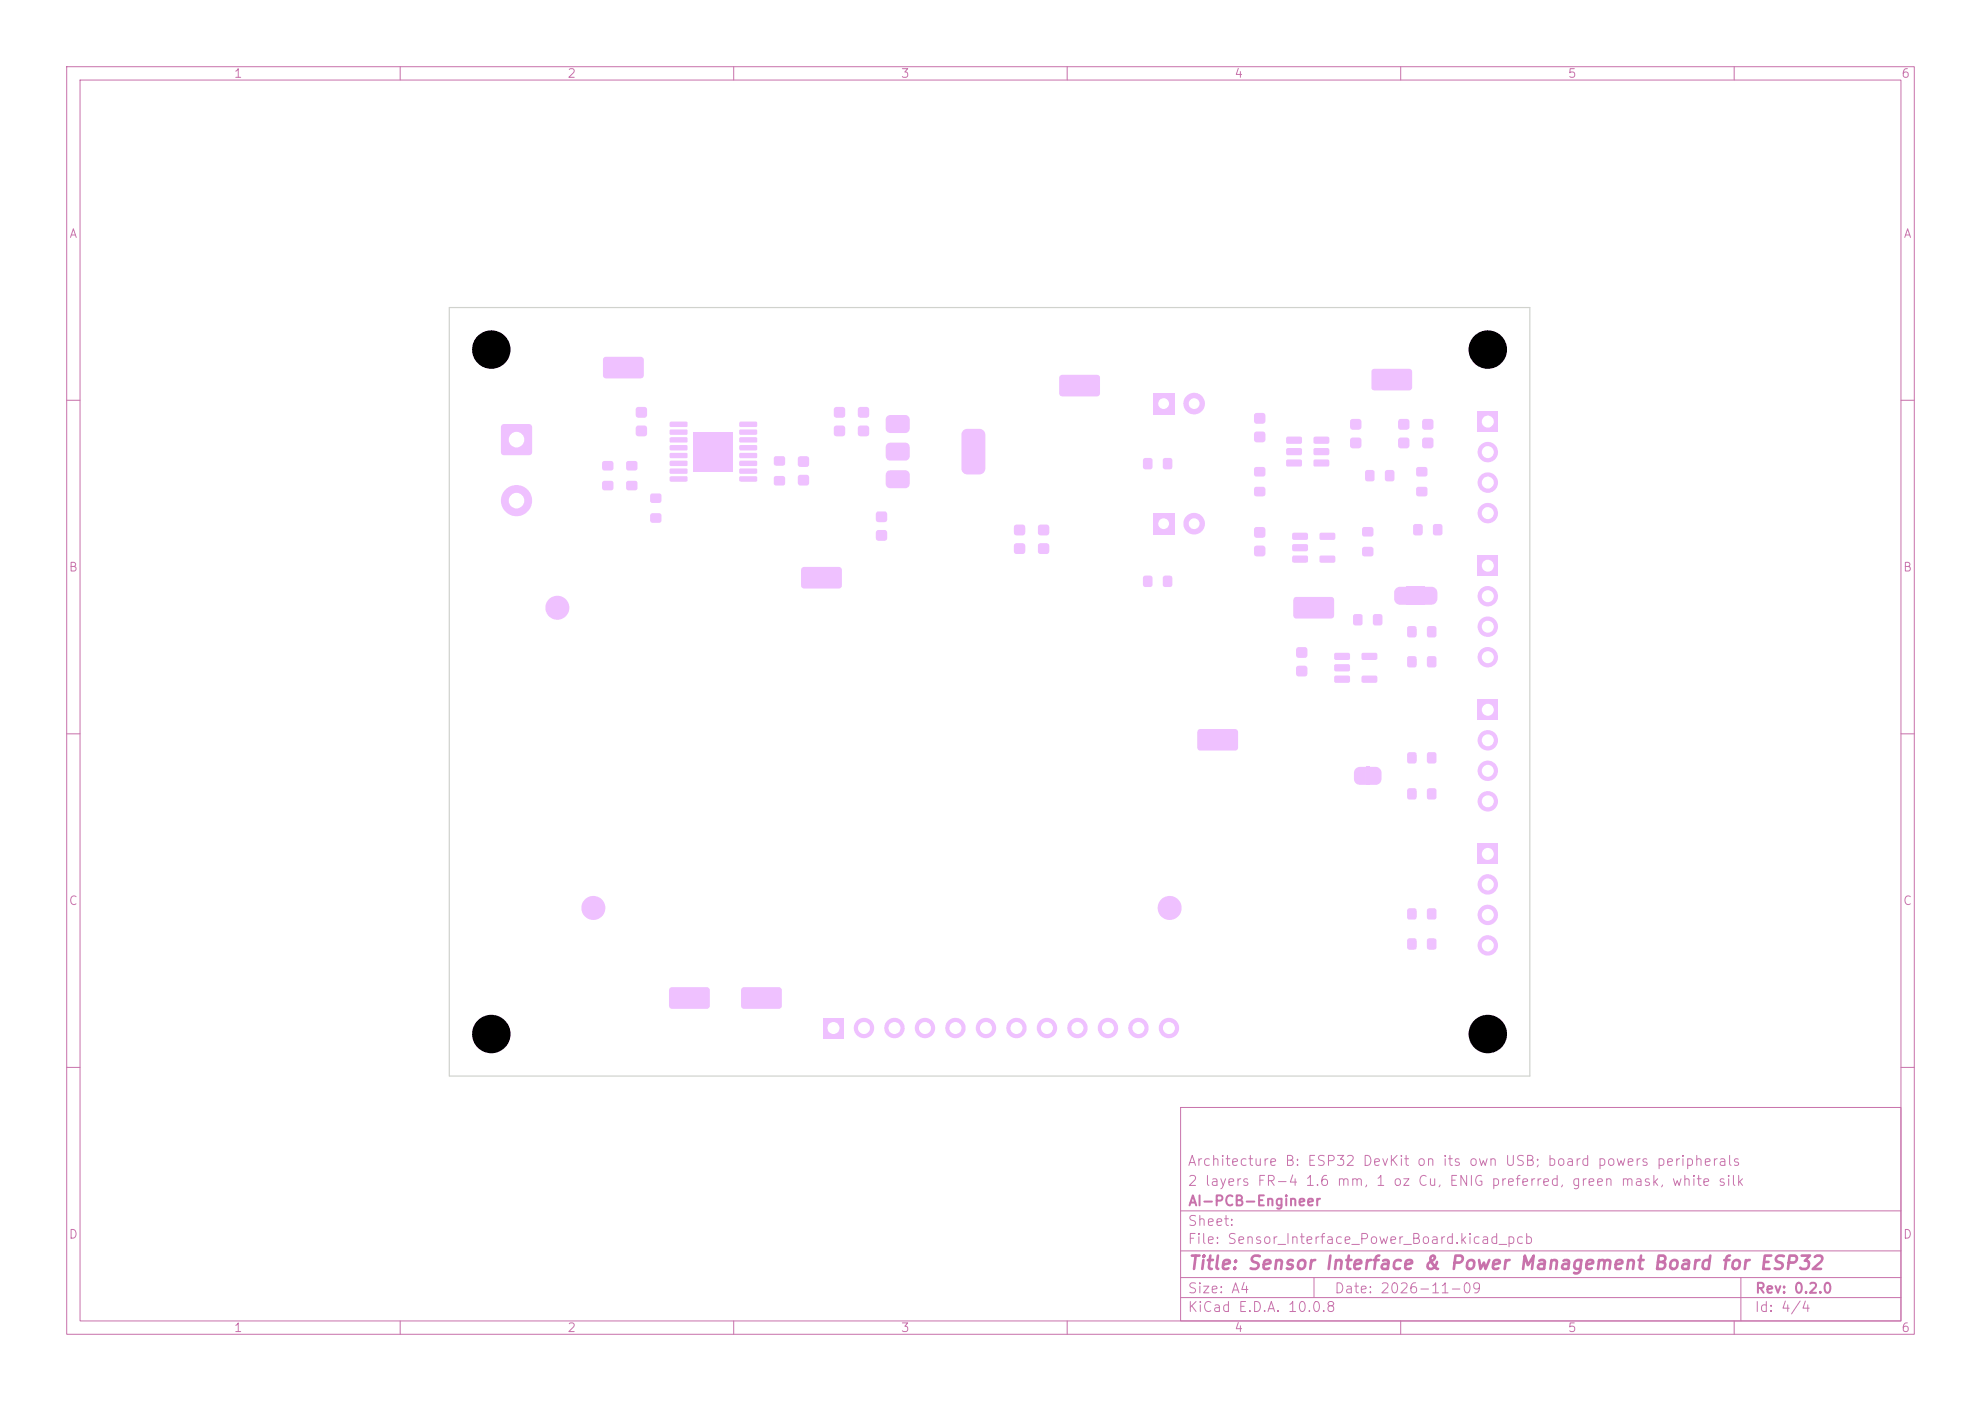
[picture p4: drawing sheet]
<svg xmlns="http://www.w3.org/2000/svg" width="297mm" height="210mm" viewBox="0 0 297 210" stroke-linecap="round" stroke-linejoin="round" font-family="sans-serif">
<defs><g id="words">
<text font-size="2" fill="#c872ab" x="178" y="190.8">Title: Sensor Interface &amp; Power Management Board for ESP32</text>
<g font-size="1.5" fill="#c872ab">
<text x="178" y="178.1">2 layers FR-4 1.6 mm, 1 oz Cu, ENIG preferred, green mask, white silk</text>
<text x="178" y="175.1">Architecture B: ESP32 DevKit on its own USB; board powers peripherals</text>
<text x="178" y="184.1">Sheet:</text>
<text x="178" y="181.1">AI-PCB-Engineer</text>
<text x="178" y="186.8">File: Sensor_Interface_Power_Board.kicad_pcb</text>
<text x="178" y="197">KiCad E.D.A. 10.0.8</text>
<text x="178" y="194.2">Size: A4</text>
<text x="200" y="194.2">Date: 2026-11-09</text>
<text x="263" y="197">Id: 4/4</text>
<text x="263" y="194.2">Rev: 0.2.0</text>
</g>
<g font-size="1.3" fill="#c872ab">
<text x="35" y="12">1</text>
<text x="85" y="12">2</text>
<text x="135" y="12">3</text>
<text x="185" y="12">4</text>
<text x="235" y="12">5</text>
<text x="285" y="12">6</text>
<text x="10.3" y="36">A</text>
<text x="285.3" y="36">A</text>
<text x="10.2" y="86">B</text>
<text x="285.2" y="86">B</text>
<text x="10.2" y="136">C</text>
<text x="285.2" y="136">C</text>
<text x="10.2" y="186">D</text>
<text x="285.2" y="186">D</text>
<text x="35" y="200">1</text>
<text x="85" y="200">2</text>
<text x="135" y="200">3</text>
<text x="185" y="200">4</text>
<text x="235" y="200">5</text>
<text x="285" y="200">6</text>
</g>
</g></defs>
<g fill="none" stroke="#c872ab" stroke-width=".15">
<path d="M10 10h277v190h-277zM12 12h273v186h-273zM60 10v2M110 10v2M160 10v2M210 10v2M260 10v2M10 60h2M285 60h2M10 110h2M285 110h2M10 160h2"/>
<path d="M177 166h108v32h-108zM285 160h2M60 198v2M110 198v2M160 198v2M177 194.5h108M177 191.5h108M177 187.5h108M177 181.5h108M197 191.5v3M210 198v2M260 198v2"/>
<path d="M261 191.5v6.5"/>
</g>
<g fill="#efc1ff">
<path d="M210.9 88h2.7v2.7h-2.7z"/>
<path d="M204.8 115h.5v2.7h-.5z"/>
<path d="M214 98.5l.3-.2h.7l.3 .2 .1 .2v1l-.1 .2-.3 .2h-.7l-.3-.2-.1-.2v-1z"/>
<path d="M211.1 98.5l.2-.2h.7l.3 .2 .1 .2v1l-.1 .2-.3 .2h-.7l-.2-.2-.1-.2v-1z"/>
<path d="M188.1 62l.3-.1h.9a.4 .4 0 0 1 .4 .4v.8a.4 .4 0 0 1-.4 .4h-.9a.4 .4 0 0 1-.4-.4v-.8z"/>
<path d="M188.1 64.8l.3-.1h.9a.4 .4 0 0 1 .4 .4v.8a.4 .4 0 0 1-.4 .4h-.9a.4 .4 0 0 1-.4-.4v-.8z"/>
<path d="M193.8 79.9h2.1l.2 .2v.7l-.3 .1h-1.9l-.2-.2z"/>
<path d="M193.8 81.6h2.1l.2 .2v.7l-.3 .1h-1.9l-.2-.2z"/>
<path d="M193.8 83.3h2.1l.2 .2v.7l-.3 .2-1.9-.1-.2-.2z"/>
<path d="M197.9 83.3h2.1l.2 .2v.7l-.3 .2-1.9-.1-.2-.2z"/>
<path d="M197.9 79.9h2.1l.2 .2v.7l-.3 .1h-1.9l-.2-.2z"/>
<path d="M133.1 62.3l.4-.1h2.2a.67 .67 0 0 1 .7 .7v1.3a.67 .67 0 0 1-.7 .7h-2.2a.67 .67 0 0 1-.7-.7v-1.5z"/>
<path d="M133.1 66.5l.4-.1h2.2a.67 .67 0 0 1 .7 .6v1.4a.67 .67 0 0 1-.7 .7h-2.2a.68 .68 0 0 1-.7-.7v-1.6z"/>
<path d="M144.4 64.5l.4-.2h2a.9 .9 0 0 1 .9 .9v5a.9 .9 0 0 1-.9 .9h-1.8a.9 .9 0 0 1-.9-.9v-5z"/>
<path d="M132.9 70.8l.6-.3h2.2a.67 .67 0 0 1 .7 .7v1.3a.67 .67 0 0 1-.7 .7h-2.2a.67 .67 0 0 1-.7-.7v-1.3z"/>
<path d="M205.7 55.4l.4-.1h5.2a.45 .45 0 0 1 .4 .4v2.4a.45 .45 0 0 1-.4 .4h-5.2a.45 .45 0 0 1-.5-.4v-2.4z"/>
<path d="M123.4 152.6h3.1v3h-3.1z"/>
<path d="M120.2 85.1l.4-.1h5.2a.45 .45 0 0 1 .4 .4v2.4a.45 .45 0 0 1-.4 .4h-5.2a.45 .45 0 0 1-.5-.4v-2.4z"/>
<path d="M194.4 97.1l.3-.1h.9a.4 .4 0 0 1 .4 .4v.8a.4 .4 0 0 1-.4 .4h-.9a.4 .4 0 0 1-.4-.4v-.8z"/>
<path d="M194.4 99.9l.3-.1h.9a.41 .41 0 0 1 .4 .4v.8a.41 .41 0 0 1-.4 .4h-.9a.41 .41 0 0 1-.4-.4v-.8z"/>
<path d="M171.5 68.8l.2-.2h.7l.3 .2 .1 .2v1l-.1 .2-.3 .2h-.7l-.2-.2-.1-.2v-1z"/>
<path d="M174.4 68.8l.3-.2h.7l.3 .2 .1 .2v1l-.1 .2-.3 .2h-.7l-.3-.2-.1-.2v-1z"/>
<path d="M221.5 83.3h3.1v3h-3.1z"/>
<path d="M188.1 79.1l.3-.1h.9a.41 .41 0 0 1 .4 .4v.8a.41 .41 0 0 1-.4 .4h-.9a.41 .41 0 0 1-.4-.4v-.8z"/>
<path d="M188.1 81.9l.3-.1h.9a.41 .41 0 0 1 .4 .4v.8a.41 .41 0 0 1-.4 .4h-.9a.41 .41 0 0 1-.4-.4v-.8z"/>
<path d="M209.2 88.3l.6-.3h1.1v2.7l-1.1-.1a.88 .88 0 0 1-.8-.8v-1.1z"/>
<path d="M211.4 88h1.8v2.7h-1.8z"/>
<path d="M213.6 88h1.1a.9 .9 0 0 1 .8 .9v1a.9 .9 0 0 1-.9 .8h-1z"/>
<path d="M211.1 112.9l.2-.2h.7l.3 .2 .1 .2v1l-.1 .2-.3 .2h-.7l-.2-.2-.1-.2v-1z"/>
<path d="M214 112.9l.3-.2h.7l.3 .2 .1 .2v1l-.1 .2-.3 .2h-.7l-.3-.2-.1-.2v-1z"/>
<path d="M213.3 62.9l.3-.1h.9a.4 .4 0 0 1 .4 .4v.8a.4 .4 0 0 1-.4 .4h-.9a.41 .41 0 0 1-.4-.4v-.8z"/>
<path d="M213.3 65.7l.3-.1h.9a.4 .4 0 0 1 .4 .4v.8a.4 .4 0 0 1-.4 .4h-.9a.41 .41 0 0 1-.4-.4v-.8z"/>
<path d="M221.5 61.7h3.1v3h-3.1z"/>
<path d="M204.3 79.1l.3-.1h1l.2 .1 .1 .3v.7l-.1 .2-.2 .1h-1l-.3-.1-.1-.2v-.7z"/>
<path d="M204.3 82.1l.3-.1h1l.2 .1 .1 .2v.7l-.1 .3-.2 .1h-1l-.3-.1-.1-.3v-.7z"/>
<path d="M188.1 70.1l.3-.1h1l.2 .1 .1 .3v.7l-.1 .2-.2 .1h-1l-.3-.1-.1-.2v-.7z"/>
<path d="M188.1 73.1l.3-.1h1l.2 .1 .1 .2v.7l-.1 .3-.2 .1h-1l-.3-.1-.1-.3v-.7z"/>
<path d="M158.9 56.3l.4-.1h5.2a.45 .45 0 0 1 .4 .4v2.4a.45 .45 0 0 1-.4 .4h-5.2a.45 .45 0 0 1-.5-.4v-2.4z"/>
<path d="M100.4 148.1l.4-.1h5.2a.45 .45 0 0 1 .4 .4v2.4a.45 .45 0 0 1-.4 .4h-5.2a.45 .45 0 0 1-.5-.4v-2.4z"/>
<path d="M94 69.2l.2-.1h1l.3 .1 .1 .3v.7l-.1 .2-.3 .1h-1l-.2-.1-.1-.2v-.7z"/>
<path d="M94 72.2l.2-.1h1l.3 .1 .1 .2v.7l-.1 .3-.3 .1h-1l-.2-.1-.1-.3v-.7z"/>
<path d="M214.9 78.7l.3-.2h.7l.3 .2 .1 .2v1l-.1 .2-.3 .2h-.7l-.3-.2-.1-.2v-1z"/>
<path d="M212 78.7l.2-.2h.7l.3 .2 .1 .2v1l-.1 .2-.3 .2h-.7l-.2-.2-.1-.2v-1z"/>
<path d="M125.1 61.1l.3-.1h.9a.4 .4 0 0 1 .4 .4v.8a.4 .4 0 0 1-.4 .4h-.9a.4 .4 0 0 1-.4-.4v-.8z"/>
<path d="M125.1 63.9l.3-.1h.9a.4 .4 0 0 1 .4 .4v.8a.4 .4 0 0 1-.4 .4h-.9a.4 .4 0 0 1-.4-.4v-.8z"/>
<path d="M203.2 115.3l.6-.3h1v2.7l-1-.1a.88 .88 0 0 1-.8-.8v-1.1z"/>
<path d="M205.3 115h1a.88 .88 0 0 1 .8 .9v1a.88 .88 0 0 1-.9 .7l-.9 .1z"/>
<path d="M194 89.6l.4-.1h5.2a.45 .45 0 0 1 .4 .4v2.4a.45 .45 0 0 1-.4 .4h-5.2a.45 .45 0 0 1-.5-.4v-2.4z"/>
<path d="M204.8 70.6l.2-.2h.7l.3 .2 .1 .2v1l-.1 .2-.3 .2h-.7l-.2-.2-.1-.2v-1z"/>
<path d="M207.7 70.6l.3-.2h.7l.3 .2 .1 .2v1l-.1 .2-.3 .2h-.7l-.3-.2-.1-.2v-1z"/>
<path d="M128.7 61.1l.3-.1h.9a.41 .41 0 0 1 .4 .4v.8a.41 .41 0 0 1-.4 .4h-.9a.41 .41 0 0 1-.4-.4v-.8z"/>
<path d="M128.7 63.9l.3-.1h.9a.41 .41 0 0 1 .4 .4v.8a.41 .41 0 0 1-.4 .4h-.9a.41 .41 0 0 1-.4-.4v-.8z"/>
<path d="M200.1 97.9h2.1l.2 .2v.7l-.3 .1h-1.9l-.2-.2z"/>
<path d="M200.1 99.6h2.1l.2 .2v.7l-.3 .1h-1.9l-.2-.2z"/>
<path d="M200.1 101.3h2.1l.2 .2v.7l-.3 .2-1.9-.1-.2-.2z"/>
<path d="M204.2 101.3h2.1l.2 .2v.7l-.3 .2-1.9-.1-.2-.2z"/>
<path d="M204.2 97.9h2.1l.2 .2v.7l-.3 .1h-1.9l-.2-.2z"/>
<path d="M211.1 118.3l.2-.2h.7l.3 .2 .1 .2v1l-.1 .2-.3 .2h-.7l-.2-.2-.1-.2v-1z"/>
<path d="M214 118.3l.3-.2h.7l.3 .2 .1 .2v1l-.1 .2-.3 .2h-.7l-.3-.2-.1-.2v-1z"/>
<path d="M192.9 65.5h2.1l.2 .2v.7l-.3 .1h-1.9l-.2-.2z"/>
<path d="M192.9 67.2h2.1l.2 .2v.7l-.3 .1h-1.9l-.2-.2z"/>
<path d="M192.9 68.9h2.1l.2 .2v.7l-.3 .2-1.9-.1-.2-.2z"/>
<path d="M197 68.9h2.1l.2 .2v.7l-.3 .2-1.9-.1-.2-.2z"/>
<path d="M197 67.2h2.1l.2 .2v.7l-.3 .1h-1.9l-.2-.2z"/>
<path d="M197 65.5h2.1l.2 .2v.7l-.3 .1h-1.9l-.2-.2z"/>
<path d="M152.1 78.8l.3-.2h.9a.4 .4 0 0 1 .4 .4v.9a.4 .4 0 0 1-.4 .4h-.9a.4 .4 0 0 1-.4-.4v-.9z"/>
<path d="M152.1 81.5l.3-.1h.9a.4 .4 0 0 1 .4 .4v.8a.4 .4 0 0 1-.4 .4h-.9a.4 .4 0 0 1-.4-.4v-.8z"/>
<path d="M116.1 68.5l.3-.1h1l.2 .1 .1 .2v.8l-.1 .2-.2 .1h-1l-.3-.1-.1-.2v-.8z"/>
<path d="M116.1 71.5l.3-.2h1l.2 .2 .1 .2v.7l-.1 .3-.2 .1h-1l-.3-.1-.1-.3v-.7z"/>
<path d="M179.6 109.4l.4-.1h5.2a.45 .45 0 0 1 .4 .4v2.4a.45 .45 0 0 1-.4 .4h-5.2a.45 .45 0 0 1-.5-.4v-2.4z"/>
<path d="M171.5 86.4l.2-.1h.7l.3 .1 .1 .2v1l-.1 .3-.3 .1h-.7l-.2-.1-.1-.3v-1z"/>
<path d="M174.4 86.4l.3-.1h.7l.3 .1 .1 .2v1l-.1 .3-.3 .1h-.7l-.3-.1-.1-.3v-1z"/>
<path d="M119.7 68.5l.3-.1h.9a.4 .4 0 0 1 .4 .4v.8a.4 .4 0 0 1-.4 .4h-.9a.4 .4 0 0 1-.4-.4v-.8z"/>
<path d="M119.7 71.3l.3-.1h.9a.4 .4 0 0 1 .4 .4v.8a.4 .4 0 0 1-.4 .4h-.9a.4 .4 0 0 1-.4-.4v-.8z"/>
<path d="M211.1 94l.2-.2h.7l.3 .2 .1 .2v1l-.1 .2-.3 .2h-.7l-.2-.2-.1-.2v-1z"/>
<path d="M214 94l.3-.2h.7l.3 .2 .1 .2v1l-.1 .2-.3 .2h-.7l-.3-.2-.1-.2v-1z"/>
<path d="M97.6 74.1l.2-.1h1l.3 .1 .1 .2v.7l-.1 .3-.3 .1h-1l-.2-.1-.1-.3v-.7z"/>
<path d="M97.6 77l.2-.1h1l.3 .1 .1 .3v.7l-.1 .3-.3 .1h-1l-.2-.1-.1-.3v-.7z"/>
<path d="M75.2 63.7l.4-.1h3.7a.45 .45 0 0 1 .5 .4v3.8a.45 .45 0 0 1-.5 .4h-3.7a.45 .45 0 0 1-.5-.4v-3.8z"/>
<path d="M221.5 104.9h3.1v3h-3.1z"/>
<path d="M111.2 148.1l.4-.1h5.2a.45 .45 0 0 1 .4 .4v2.4a.45 .45 0 0 1-.4 .4h-5.2a.45 .45 0 0 1-.5-.4v-2.4z"/>
<path d="M202.5 62.9l.3-.1h.9a.4 .4 0 0 1 .4 .4v.8a.4 .4 0 0 1-.4 .4h-.9a.41 .41 0 0 1-.4-.4v-.8z"/>
<path d="M202.5 65.7l.3-.1h.9a.4 .4 0 0 1 .4 .4v.8a.4 .4 0 0 1-.4 .4h-.9a.41 .41 0 0 1-.4-.4v-.8z"/>
<path d="M209.7 62.9l.3-.1h.9a.41 .41 0 0 1 .4 .4v.8a.41 .41 0 0 1-.4 .4h-.9a.41 .41 0 0 1-.4-.4v-.8z"/>
<path d="M209.7 65.7l.3-.1h.9a.41 .41 0 0 1 .4 .4v.8a.41 .41 0 0 1-.4 .4h-.9a.41 .41 0 0 1-.4-.4v-.8z"/>
<path d="M212.4 70.1l.3-.1h1l.2 .1 .1 .3v.7l-.1 .2-.2 .1h-1l-.3-.1-.1-.2v-.7z"/>
<path d="M212.4 73.1l.3-.1h1l.2 .1 .1 .2v.7l-.1 .3-.2 .1h-1l-.3-.1-.1-.3v-.7z"/>
<path d="M172.8 76.9h3.3v3.2h-3.3z"/>
<path d="M172.8 58.9h3.3v3.2h-3.3z"/>
<path d="M221.5 126.5h3.1v3h-3.1z"/>
<path d="M203 92.2l.2-.2h.7l.3 .2 .1 .2v1l-.1 .2-.3 .2h-.7l-.2-.2-.1-.2v-1z"/>
<path d="M205.9 92.2l.3-.2h.7l.3 .2 .1 .2v1l-.1 .2-.3 .2h-.7l-.3-.2-.1-.2v-1z"/>
<path d="M131.4 76.8l.3-.1h.9a.4 .4 0 0 1 .4 .4v.8a.4 .4 0 0 1-.4 .4h-.9a.4 .4 0 0 1-.4-.4v-.8z"/>
<path d="M131.4 79.6l.3-.2h.9a.4 .4 0 0 1 .4 .5v.8a.4 .4 0 0 1-.4 .4h-.9a.4 .4 0 0 1-.4-.4v-.8z"/>
<path d="M104 64.7h5.9v6h-5.9z"/>
<path d="M100.4 63.3l2.6-.1 .1 .2v.5l-.2 .1h-2.4l-.1-.2z"/>
<path d="M100.4 64.4h2.6l.1 .2v.5l-.2 .1h-2.4l-.1-.2z"/>
<path d="M100.4 65.6h2.6l.1 .1v.5l-.2 .2-2.4-.1-.1-.2z"/>
<path d="M100.4 66.8l2.6-.1 .1 .2v.5l-.2 .1h-2.4l-.1-.2z"/>
<path d="M100.4 67.9h2.6l.1 .2v.5l-.2 .1h-2.4l-.1-.2z"/>
<path d="M100.4 69.1h2.6l.1 .2v.4l-.2 .2-2.4-.1-.1-.1z"/>
<path d="M100.4 70.3l2.6-.1 .1 .2v.5l-.2 .1h-2.4l-.1-.2z"/>
<path d="M100.4 71.4h2.6l.1 .2v.5l-.2 .1h-2.4l-.1-.2z"/>
<path d="M110.9 71.4h2.5l.1 .2v.5l-.2 .1h-2.3l-.2-.2z"/>
<path d="M110.9 70.3l2.5-.1 .1 .2v.5l-.2 .1h-2.3l-.2-.2z"/>
<path d="M110.9 69.1h2.5l.1 .2v.4l-.2 .2-2.3-.1-.2-.1z"/>
<path d="M110.9 67.9h2.5l.1 .2v.5l-.2 .1h-2.3l-.2-.2z"/>
<path d="M110.9 66.8l2.5-.1 .1 .2v.5l-.2 .1h-2.3l-.2-.2z"/>
<path d="M110.9 65.6h2.5l.1 .1v.5l-.2 .2-2.3-.1-.2-.2z"/>
<path d="M110.9 64.4h2.5l.1 .2v.5l-.2 .1h-2.3l-.2-.2z"/>
<path d="M110.9 63.3l2.5-.1 .1 .2v.5l-.2 .1h-2.3l-.2-.2z"/>
<path d="M155.7 78.8l.3-.2h.9a.4 .4 0 0 1 .4 .4v.9a.4 .4 0 0 1-.4 .4h-.9a.4 .4 0 0 1-.4-.4v-.9z"/>
<path d="M155.7 81.5l.3-.1h.9a.4 .4 0 0 1 .4 .4v.8a.4 .4 0 0 1-.4 .4h-.9a.4 .4 0 0 1-.4-.4v-.8z"/>
<path d="M214 136.3l.3-.2h.7l.3 .2 .1 .2v1l-.1 .2-.3 .2h-.7l-.3-.2-.1-.2v-1z"/>
<path d="M211.1 136.3l.2-.2h.7l.3 .2 .1 .2v1l-.1 .2-.3 .2h-.7l-.2-.2-.1-.2v-1z"/>
<path d="M214 140.8l.3-.2h.7l.3 .2 .1 .2v1l-.1 .2-.3 .2h-.7l-.3-.2-.1-.2v-1z"/>
<path d="M211.1 140.8l.2-.2h.7l.3 .2 .1 .2v1l-.1 .2-.3 .2h-.7l-.2-.2-.1-.2v-1z"/>
<path d="M90.4 69.2l.2-.1h1l.3 .1 .1 .3v.7l-.1 .2-.3 .1h-1l-.2-.1-.1-.2v-.7z"/>
<path d="M90.4 72.2l.2-.1h1l.3 .1 .1 .2v.7l-.1 .3-.3 .1h-1l-.2-.1-.1-.3v-.7z"/>
<path d="M90.5 53.6l.4-.1h5.2a.45 .45 0 0 1 .4 .4v2.4a.45 .45 0 0 1-.4 .4h-5.2a.45 .45 0 0 1-.5-.4v-2.4z"/>
<path d="M95.4 61.1l.3-.1h.9a.4 .4 0 0 1 .4 .4v.8a.4 .4 0 0 1-.4 .4h-.9a.4 .4 0 0 1-.4-.4v-.8z"/>
<path d="M95.4 63.9l.3-.1h.9a.4 .4 0 0 1 .4 .4v.8a.4 .4 0 0 1-.4 .4h-.9a.4 .4 0 0 1-.4-.4v-.8z"/>
<circle cx="129.5" cy="154.1" r="1.53"/>
<circle cx="134.1" cy="154.1" r="1.53"/>
<circle cx="138.7" cy="154.1" r="1.53"/>
<circle cx="143.2" cy="154.1" r="1.53"/>
<circle cx="147.8" cy="154.1" r="1.53"/>
<circle cx="152.4" cy="154.1" r="1.53"/>
<circle cx="157" cy="154.1" r="1.53"/>
<circle cx="161.5" cy="154.1" r="1.53"/>
<circle cx="166.1" cy="154.1" r="1.53"/>
<circle cx="170.7" cy="154.1" r="1.53"/>
<circle cx="175.3" cy="154.1" r="1.53"/>
<circle cx="223.1" cy="89.4" r="1.53"/>
<circle cx="223.1" cy="93.9" r="1.53"/>
<circle cx="223.1" cy="98.5" r="1.53"/>
<circle cx="223.1" cy="67.8" r="1.53"/>
<circle cx="223.1" cy="72.3" r="1.53"/>
<circle cx="223.1" cy="76.9" r="1.53"/>
<circle cx="223.1" cy="155" r="2.88"/>
<circle cx="83.6" cy="91.1" r="1.8"/>
<circle cx="89" cy="136.1" r="1.8"/>
<circle cx="175.4" cy="136.1" r="1.8"/>
<circle cx="77.4" cy="75" r="2.34"/>
<circle cx="223.1" cy="111" r="1.53"/>
<circle cx="223.1" cy="115.5" r="1.53"/>
<circle cx="223.1" cy="120.1" r="1.53"/>
<circle cx="223.1" cy="52.4" r="2.88"/>
<circle cx="179" cy="78.5" r="1.62"/>
<circle cx="179" cy="60.5" r="1.62"/>
<circle cx="73.7" cy="155" r="2.88"/>
<circle cx="223.1" cy="132.6" r="1.53"/>
<circle cx="223.1" cy="137.1" r="1.53"/>
<circle cx="223.1" cy="141.7" r="1.53"/>
<circle cx="73.7" cy="52.4" r="2.88"/>
</g>
<path d="M67.4 46.1h162v115.2h-162z" fill="none" stroke="#d0d2cd" stroke-width=".18"/>
<g fill="#fff">
<circle cx="125" cy="154.1" r=".9"/>
<circle cx="129.5" cy="154.1" r=".9"/>
<circle cx="134.1" cy="154.1" r=".9"/>
<circle cx="138.7" cy="154.1" r=".9"/>
<circle cx="143.2" cy="154.1" r=".9"/>
<circle cx="147.8" cy="154.1" r=".9"/>
<circle cx="152.4" cy="154.1" r=".9"/>
<circle cx="157" cy="154.1" r=".9"/>
<circle cx="161.5" cy="154.1" r=".9"/>
<circle cx="166.1" cy="154.1" r=".9"/>
<circle cx="170.7" cy="154.1" r=".9"/>
<circle cx="175.3" cy="154.1" r=".9"/>
<circle cx="223.1" cy="84.8" r=".9"/>
<circle cx="223.1" cy="89.4" r=".9"/>
<circle cx="223.1" cy="93.9" r=".9"/>
<circle cx="223.1" cy="98.5" r=".9"/>
<circle cx="223.1" cy="63.2" r=".9"/>
<circle cx="223.1" cy="67.8" r=".9"/>
<circle cx="223.1" cy="72.3" r=".9"/>
<circle cx="223.1" cy="76.9" r=".9"/>
</g>
<circle cx="223.1" cy="155" r="2.88" fill="#000"/>
<g fill="#fff">
<circle cx="77.4" cy="65.9" r="1.17"/>
<circle cx="77.4" cy="75" r="1.17"/>
<circle cx="223.1" cy="106.4" r=".9"/>
<circle cx="223.1" cy="111" r=".9"/>
<circle cx="223.1" cy="115.5" r=".9"/>
<circle cx="223.1" cy="120.1" r=".9"/>
</g>
<circle cx="223.1" cy="52.4" r="2.88" fill="#000"/>
<g fill="#fff">
<circle cx="174.5" cy="78.5" r=".81"/>
<circle cx="179" cy="78.5" r=".81"/>
<circle cx="174.5" cy="60.5" r=".81"/>
<circle cx="179" cy="60.5" r=".81"/>
</g>
<circle cx="73.7" cy="155" r="2.88" fill="#000"/>
<g fill="#fff">
<circle cx="223.1" cy="128" r=".9"/>
<circle cx="223.1" cy="132.6" r=".9"/>
<circle cx="223.1" cy="137.1" r=".9"/>
<circle cx="223.1" cy="141.7" r=".9"/>
</g>
<circle cx="73.7" cy="52.4" r="2.88" fill="#000"/>
<use href="#words"/>
</svg>
